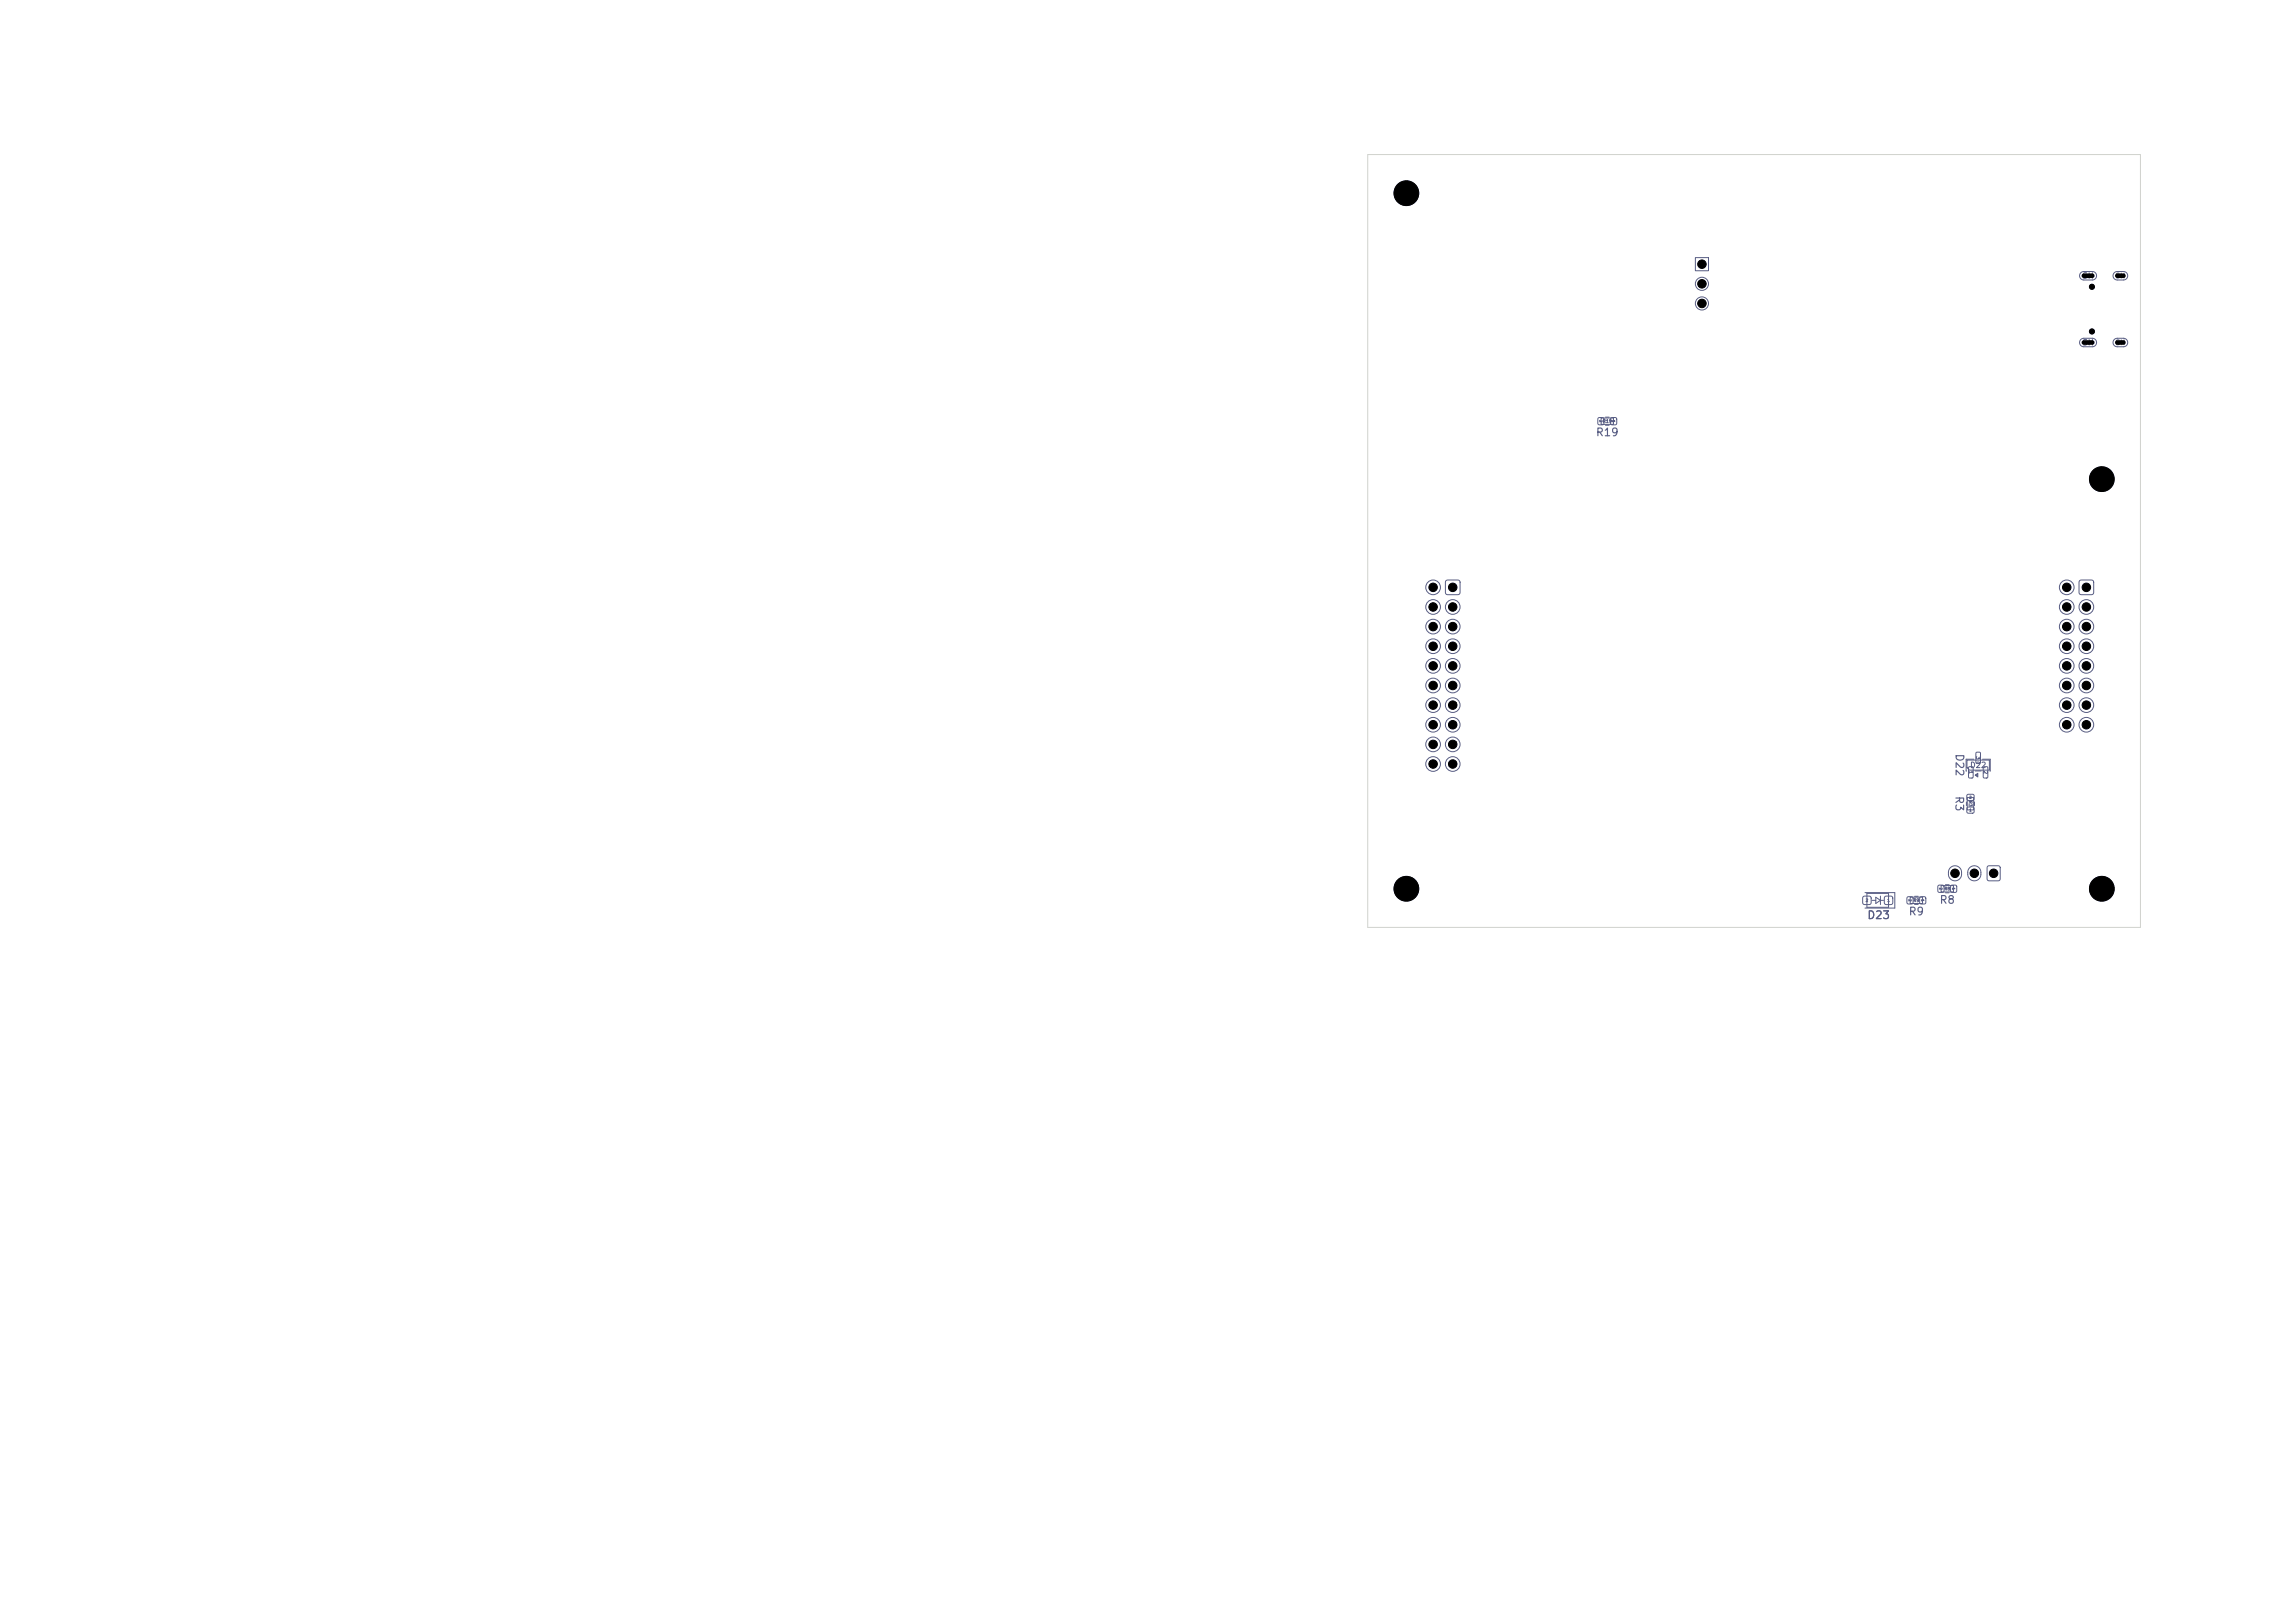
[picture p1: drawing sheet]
<svg xmlns="http://www.w3.org/2000/svg" width="297mm" height="210mm" viewBox="0 0 297 210" stroke-linecap="round" stroke-linejoin="round" font-family="sans-serif">
<defs><g id="words">
<g font-size="1" fill="#585d84">
<text x="206.4" y="56.7">R19</text>
<text x="252.8" y="97.4" transform="rotate(90 252.8 97.4)">D22</text>
<text x="252.8" y="102.9" transform="rotate(90 252.8 102.9)">R3</text>
<text x="241.6" y="119.2">D23</text>
<text x="246.9" y="118.7">R9</text>
<text x="250.9" y="117.2">R8</text>
</g>
<g font-size=".7" fill="#585d84">
<text x="269.4" y="36.2">SH</text>
<text x="269.4" y="44.9">SH</text>
<text x="254.9" y="99.5">D22</text>
<text x="252.5" y="112.6" transform="rotate(90 252.5 112.6)">3</text>
<text x="255" y="112.6" transform="rotate(90 255 112.6)">2</text>
<text x="257.5" y="112.6" transform="rotate(90 257.5 112.6)">1</text>
</g>
<g font-size=".6" fill="#585d84">
<text x="219.9" y="34.6">1</text>
<text x="219.9" y="37.2">2</text>
<text x="219.9" y="39.7">3</text>
<text x="273.7" y="36.2">SH</text>
<text x="273.7" y="44.8">SH</text>
<text x="185.1" y="76.5">2</text>
<text x="187.6" y="76.5">1</text>
<text x="267.1" y="76.5">2</text>
<text x="269.6" y="76.5">1</text>
<text x="185.1" y="79">4</text>
<text x="185.1" y="81.6">6</text>
<text x="187.6" y="79">3</text>
<text x="187.6" y="81.6">5</text>
<text x="267.1" y="79">4</text>
<text x="267.1" y="81.6">6</text>
<text x="269.6" y="79">3</text>
<text x="269.6" y="81.6">5</text>
<text x="184.8" y="86.6">10</text>
<text x="184.8" y="89.2">12</text>
<text x="185.1" y="84.1">8</text>
<text x="187.3" y="89.2">11</text>
<text x="187.6" y="84.1">7</text>
<text x="187.6" y="86.6">9</text>
<text x="266.8" y="86.6">10</text>
<text x="266.8" y="89.2">12</text>
<text x="267.1" y="84.1">8</text>
<text x="269.3" y="89.2">11</text>
<text x="269.6" y="84.1">7</text>
<text x="269.6" y="86.6">9</text>
<text x="184.8" y="91.7">14</text>
<text x="184.8" y="94.3">16</text>
<text x="187.3" y="91.7">13</text>
<text x="187.3" y="94.3">15</text>
<text x="266.8" y="91.7">14</text>
<text x="266.8" y="94.3">16</text>
<text x="269.3" y="91.7">13</text>
<text x="269.3" y="94.3">15</text>
<text x="184.8" y="96.8">18</text>
<text x="184.8" y="99.3">20</text>
<text x="187.3" y="96.8">17</text>
<text x="187.3" y="99.3">19</text>
</g>
<g font-size=".5" fill="#585d84">
<text x="254.7" y="99.7" transform="rotate(90 254.7 99.7)">1</text>
<text x="255.6" y="97.8" transform="rotate(90 255.6 97.8)">3</text>
<text x="256.6" y="99.7" transform="rotate(90 256.6 99.7)">2</text>
</g>
<g font-size=".4" fill="#585d84">
<text x="207.4" y="54.8">R19</text>
<text x="254.7" y="103.6" transform="rotate(90 254.7 103.6)">R3</text>
<text x="241.4" y="116.8">2</text>
<text x="244.2" y="116.8">1</text>
<text x="247.6" y="116.8">R9</text>
<text x="251.6" y="115.3">R8</text>
</g>
<g font-size=".3" fill="#585d84">
<text x="206.9" y="54.3" transform="rotate(90 206.9 54.3)">2</text>
<text x="208.6" y="54.3" transform="rotate(90 208.6 54.3)">1</text>
<text x="254.8" y="105.1">1</text>
<text x="254.8" y="103.4">2</text>
<text x="246.9" y="116.3" transform="rotate(90 246.9 116.3)">2</text>
<text x="248.6" y="116.3" transform="rotate(90 248.6 116.3)">1</text>
<text x="250.9" y="114.8" transform="rotate(90 250.9 114.8)">2</text>
<text x="252.6" y="114.8" transform="rotate(90 252.6 114.8)">1</text>
</g>
</g></defs>
<g fill="none" stroke="#585d84" stroke-width=".13">
<path d="M207.2 54.1h1.6v.8h-1.6zM207.8 54h.4M207.8 55h.4M255.4 98.2h-1l.1 1.6M255.6 99.8h.8M256.6 98.2h1l-.1 1.6M241.4 115.5h3.8v2h-3.8M241.6 115.6h2.8v1.8h-2.8zM242.3 116.5h.5M242.8 116.1l.6 .4-.6 .4zM243.4 116.5h.4M243.4 116v1.1"/>
<path d="M247.2 116.1h1.6v.8h-1.6zM247.8 116h.4M247.8 117h.4M251.2 114.6h1.6v.8h-1.6zM251.8 114.5h.4M251.8 115.5h.4M254.5 103.8v.4M254.6 103.2h.8v1.6h-.8zM255.5 103.8v.4M255.6 100.3l.4-.2v.4z"/>
</g>
<path d="M255.6 100.3l.4-.2v.4z" fill="#585d84"/>
<g fill="none" stroke="#585d84" stroke-width=".13">
<path d="M219.4 33.3h1.7v1.7h-1.7zM269.3 35.3l.3-.2h1.2a.55 .55 0 0 1 .5 .6 .55 .55 0 0 1-.5 .5h-1.1a.55 .55 0 0 1-.5-.3 .55 .55 0 0 1 .1-.6zM273.6 35.3l.3-.2h.9a.55 .55 0 0 1 .6 .6 .55 .55 0 0 1-.6 .5h-.8a.55 .55 0 0 1-.5-.3 .55 .55 0 0 1 .1-.6zM206.8 54.1h.7v.8h-.7zM208.5 54.1h.7v.8h-.7zM269.3 43.9l.3-.1h1.2a.55 .55 0 0 1 .5 .5 .55 .55 0 0 1-.5 .6h-1.1a.55 .55 0 0 1-.5-.4 .55 .55 0 0 1 .1-.6zM273.6 43.9l.3-.1h.9a.55 .55 0 0 1 .6 .5 .55 .55 0 0 1-.6 .6h-.8a.55 .55 0 0 1-.5-.4 .55 .55 0 0 1 .1-.6zM187.1 75.1l.2-.1h1.4l.2 .1 .1 .2v1.4l-.1 .2-.2 .1h-1.4l-.2-.1v-.2v-1.4zM269.1 75.1l.2-.1h1.4l.2 .1 .1 .2v1.4l-.1 .2-.2 .1h-1.4l-.2-.1v-.2v-1.4zM254.6 98.4h2.9v1.3h-2.6l-.3-.4zM254.8 99.2h.4l.1 .1 .1 1.2-.1 .2h-.4l-.1-.1zM255.7 97.4l.5-.1 .1 .1v1.3l-.1 .1h-.3l-.2-.1z"/>
<path d="M256.7 99.2h.4l.1 .1 .1 1.2-.1 .2h-.4l-.1-.1zM241.1 116l.2-.1 .8 .1 .1 .2-.1 .8-.2 .1-.8-.1v-.2zM243.9 116l.2-.1 .8 .1 .1 .2-.1 .8-.2 .1-.8-.1v-.2zM246.8 116.1h.7v.8h-.7zM248.5 116.1h.7v.8h-.7zM250.8 114.6h.7v.8h-.7zM252.4 112.3a.85 .85 0 0 1 .9-.2 .85 .85 0 0 1 .6 .8v.2a.85 .85 0 0 1-.9 .9 .85 .85 0 0 1-.8-.9v-.4zM252.5 114.6h.7v.8h-.7zM254.6 104.5h.8v.7h-.8zM254.6 102.8h.8v.7h-.8zM254.9 112.3a.85 .85 0 0 1 .9-.2 .85 .85 0 0 1 .6 .8v.2a.85 .85 0 0 1-.9 .9 .85 .85 0 0 1-.8-.9v-.4zM257.2 112.1l.2-.1 1.4 .1 .1 .2v1.4l-.1 .2-.2 .1-1.4-.1v-.2v-1.4z"/>
<circle cx="182" cy="25" r="1.6"/>
<circle cx="220.3" cy="39.3" r=".85"/>
<circle cx="220.3" cy="36.7" r=".85"/>
<circle cx="270.7" cy="37.1" r=".32"/>
<circle cx="270.7" cy="42.9" r=".32"/>
<circle cx="185.5" cy="78.5" r=".95"/>
<circle cx="185.5" cy="76" r=".95"/>
<circle cx="188" cy="78.5" r=".95"/>
<circle cx="267.5" cy="78.5" r=".95"/>
<circle cx="267.5" cy="76" r=".95"/>
<circle cx="270" cy="78.5" r=".95"/>
<circle cx="272" cy="62" r="1.6"/>
<circle cx="185.5" cy="81.1" r=".95"/>
<circle cx="185.5" cy="86.2" r=".95"/>
<circle cx="185.5" cy="88.7" r=".95"/>
<circle cx="185.5" cy="98.9" r=".95"/>
<circle cx="185.5" cy="83.6" r=".95"/>
<circle cx="185.5" cy="93.8" r=".95"/>
<circle cx="185.5" cy="96.3" r=".95"/>
<circle cx="185.5" cy="91.2" r=".95"/>
<circle cx="188" cy="91.2" r=".95"/>
<circle cx="188" cy="93.8" r=".95"/>
<circle cx="188" cy="86.2" r=".95"/>
<circle cx="188" cy="81.1" r=".95"/>
<circle cx="188" cy="83.6" r=".95"/>
<circle cx="188" cy="98.9" r=".95"/>
<circle cx="188" cy="88.7" r=".95"/>
<circle cx="188" cy="96.3" r=".95"/>
<circle cx="267.5" cy="91.2" r=".95"/>
<circle cx="267.5" cy="83.6" r=".95"/>
<circle cx="267.5" cy="88.7" r=".95"/>
<circle cx="267.5" cy="81.1" r=".95"/>
<circle cx="267.5" cy="93.8" r=".95"/>
<circle cx="267.5" cy="86.2" r=".95"/>
<circle cx="270" cy="91.2" r=".95"/>
<circle cx="270" cy="88.7" r=".95"/>
<circle cx="270" cy="83.6" r=".95"/>
<circle cx="270" cy="93.8" r=".95"/>
<circle cx="270" cy="86.2" r=".95"/>
<circle cx="270" cy="81.1" r=".95"/>
<circle cx="182" cy="115" r="1.6"/>
<circle cx="272" cy="115" r="1.6"/>
</g>
<path d="M177 20h100v100h-100z" fill="none" stroke="#d0d2cd" stroke-width=".13"/>
<g fill="#000" stroke="#000" stroke-width=".13">
<circle cx="182" cy="25" r="1.6"/>
<circle cx="220.3" cy="34.2" r=".55"/>
<circle cx="220.3" cy="39.3" r=".55"/>
<circle cx="220.3" cy="36.7" r=".55"/>
<circle cx="270.7" cy="37.1" r=".32"/>
<circle cx="270.7" cy="42.9" r=".32"/>
<circle cx="185.5" cy="78.5" r=".55"/>
<circle cx="185.5" cy="76" r=".55"/>
<circle cx="188" cy="76" r=".55"/>
<circle cx="188" cy="78.5" r=".55"/>
<circle cx="267.5" cy="76" r=".55"/>
<circle cx="267.5" cy="78.5" r=".55"/>
<circle cx="270" cy="78.5" r=".55"/>
<circle cx="270" cy="76" r=".55"/>
<circle cx="272" cy="62" r="1.6"/>
<circle cx="185.5" cy="86.2" r=".55"/>
<circle cx="185.5" cy="91.2" r=".55"/>
<circle cx="185.5" cy="81.1" r=".55"/>
<circle cx="185.5" cy="88.7" r=".55"/>
<circle cx="185.5" cy="93.8" r=".55"/>
<circle cx="185.5" cy="96.3" r=".55"/>
<circle cx="185.5" cy="98.9" r=".55"/>
<circle cx="185.5" cy="83.6" r=".55"/>
<circle cx="188" cy="81.1" r=".55"/>
<circle cx="188" cy="91.2" r=".55"/>
<circle cx="188" cy="98.9" r=".55"/>
<circle cx="188" cy="88.7" r=".55"/>
<circle cx="188" cy="83.6" r=".55"/>
<circle cx="188" cy="96.3" r=".55"/>
<circle cx="188" cy="93.8" r=".55"/>
<circle cx="188" cy="86.2" r=".55"/>
<circle cx="267.5" cy="83.6" r=".55"/>
<circle cx="267.5" cy="91.2" r=".55"/>
<circle cx="267.5" cy="93.8" r=".55"/>
<circle cx="267.5" cy="81.1" r=".55"/>
<circle cx="267.5" cy="88.7" r=".55"/>
<circle cx="267.5" cy="86.2" r=".55"/>
<circle cx="270" cy="86.2" r=".55"/>
<circle cx="270" cy="93.8" r=".55"/>
<circle cx="270" cy="83.6" r=".55"/>
<circle cx="270" cy="88.7" r=".55"/>
<circle cx="270" cy="91.2" r=".55"/>
<circle cx="270" cy="81.1" r=".55"/>
<circle cx="182" cy="115" r="1.6"/>
<circle cx="253" cy="113" r=".55"/>
<circle cx="255.5" cy="113" r=".55"/>
<circle cx="258" cy="113" r=".55"/>
<circle cx="272" cy="115" r="1.6"/>
</g>
<path d="M269.7 35.7h1.1M274 35.7h.8M269.7 44.3h1.1M274 44.3h.8" fill="none" stroke="#000" stroke-width=".6"/>
<use href="#words"/>
</svg>
